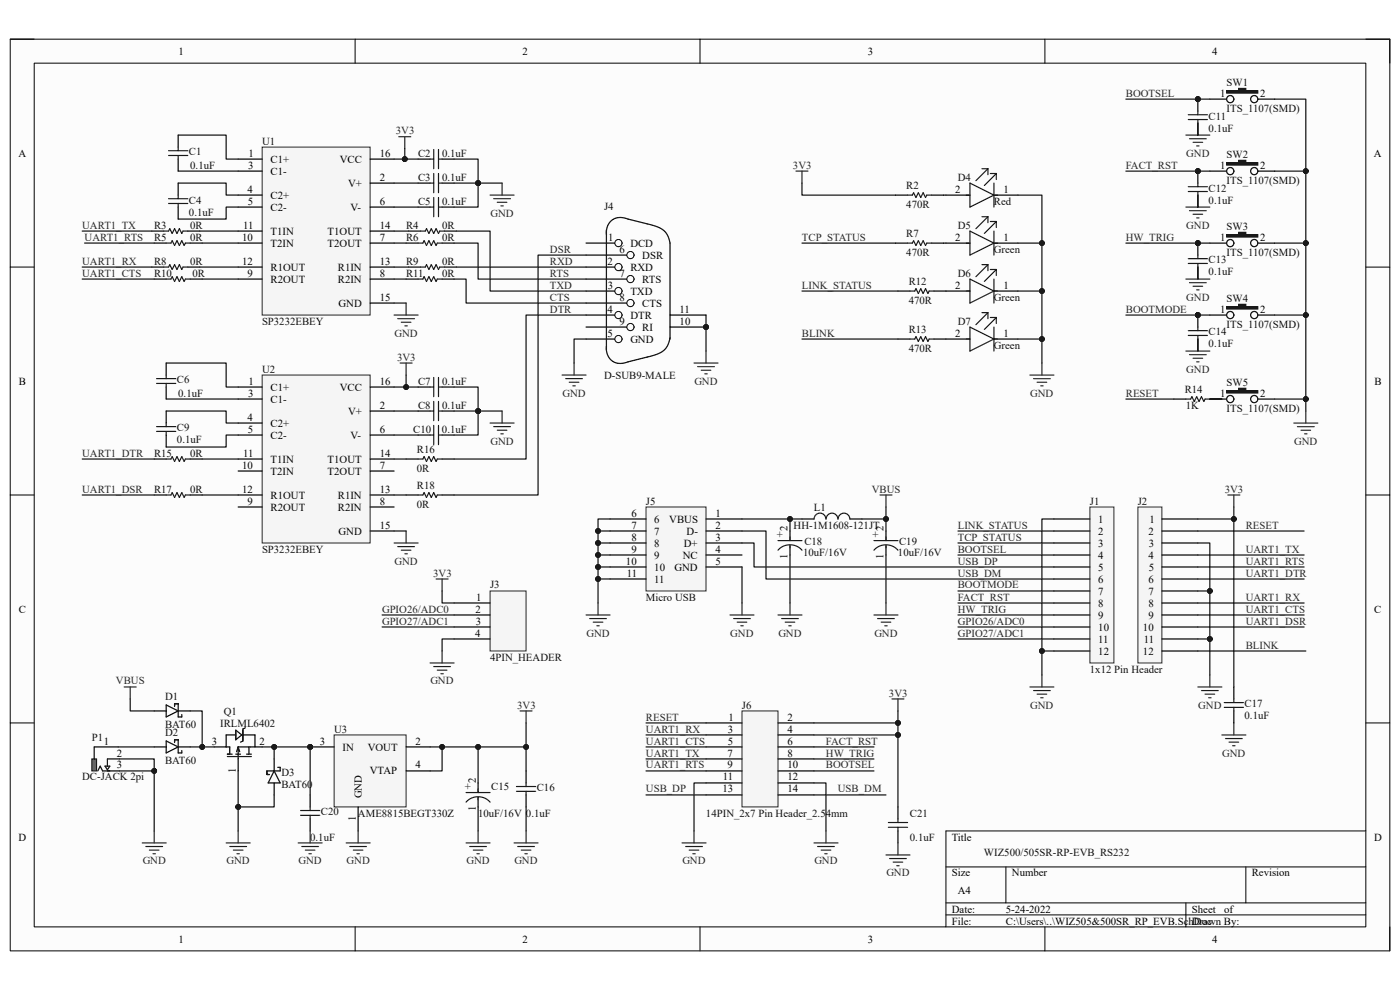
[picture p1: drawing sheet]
<svg xmlns="http://www.w3.org/2000/svg" width="297mm" height="210mm" viewBox="0 0 297 210" stroke-linecap="round" stroke-linejoin="round" font-family="sans-serif">
<defs><g id="words">
<g font-size="2.3">
<text x="37.9" y="11.6">1</text>
<text x="110.9" y="11.6">2</text>
<text x="184.1" y="11.6">3</text>
<text x="257.2" y="11.6">4</text>
<text x="258.8" y="20.5">1</text>
<text x="267.3" y="20.5">2</text>
<text x="3.9" y="33.2">A</text>
<text x="52.6" y="35.8">3</text>
<text x="52.7" y="33.2">1</text>
<text x="57.4" y="34.5">C1+</text>
<text x="72.1" y="34.5">VCC</text>
<text x="80.6" y="33.2">16</text>
<text x="258.8" y="35.8">1</text>
<text x="267.3" y="35.8">2</text>
<text x="291.5" y="33.2">A</text>
<text x="52.5" y="40.9">4</text>
<text x="57.4" y="37">C1-</text>
<text x="73.8" y="39.6">V+</text>
<text x="80.6" y="38.3">2</text>
<text x="202.6" y="40.9">2</text>
<text x="212.9" y="40.9">1</text>
<text x="52.6" y="43.4">5</text>
<text x="57.4" y="42.2">C2+</text>
<text x="57.4" y="44.7">C2-</text>
<text x="74.4" y="44.7">V-</text>
<text x="80.6" y="43.4">6</text>
<text x="51.4" y="51.1">10</text>
<text x="51.6" y="48.5">11</text>
<text x="57.4" y="49.8">T1IN</text>
<text x="57.4" y="52.3">T2IN</text>
<text x="69.5" y="52.3">T2OUT</text>
<text x="69.5" y="49.8">T1OUT</text>
<text x="80.6" y="51.1">7</text>
<text x="80.6" y="48.5">14</text>
<text x="129" y="51.1">1</text>
<text x="131.4" y="53.6">6</text>
<text x="133.7" y="52.3">DCD</text>
<text x="202.6" y="51.1">2</text>
<text x="212.9" y="51.1">1</text>
<text x="258.8" y="51.1">1</text>
<text x="267.3" y="51.1">2</text>
<text x="51.4" y="56.1">12</text>
<text x="52.5" y="58.7">9</text>
<text x="57.4" y="57.4">R1OUT</text>
<text x="57.4" y="59.9">R2OUT</text>
<text x="71.7" y="59.9">R2IN</text>
<text x="71.7" y="57.4">R1IN</text>
<text x="80.6" y="58.7">8</text>
<text x="80.6" y="56.1">13</text>
<text x="128.9" y="56.1">2</text>
<text x="131.4" y="58.7">7</text>
<text x="133.7" y="57.4">RXD</text>
<text x="136.3" y="54.9">DSR</text>
<text x="136.3" y="59.9">RTS</text>
<text x="71.8" y="65.1">GND</text>
<text x="80.6" y="63.8">15</text>
<text x="128.9" y="61.3">3</text>
<text x="131.4" y="63.8">8</text>
<text x="133.7" y="62.5">TXD</text>
<text x="136.3" y="65.1">CTS</text>
<text x="202.6" y="61.3">2</text>
<text x="212.9" y="61.3">1</text>
<text x="128.9" y="66.3">4</text>
<text x="128.9" y="71.4">5</text>
<text x="131.4" y="68.9">9</text>
<text x="133.7" y="67.6">DTR</text>
<text x="136.3" y="70.1">RI</text>
<text x="144.2" y="68.9">10</text>
<text x="144.2" y="66.3">11</text>
<text x="202.6" y="71.4">2</text>
<text x="212.9" y="71.4">1</text>
<text x="258.8" y="66.3">1</text>
<text x="267.3" y="66.3">2</text>
<text x="133.7" y="72.7">GND</text>
<text x="4" y="81.6">B</text>
<text x="52.7" y="81.6">1</text>
<text x="57.4" y="82.9">C1+</text>
<text x="72.1" y="82.9">VCC</text>
<text x="80.6" y="81.6">16</text>
<text x="291.6" y="81.6">B</text>
<text x="52.5" y="89.2">4</text>
<text x="52.6" y="84.2">3</text>
<text x="57.4" y="85.4">C1-</text>
<text x="73.8" y="88">V+</text>
<text x="80.6" y="86.7">2</text>
<text x="258.8" y="84.2">1</text>
<text x="267.3" y="84.2">2</text>
<text x="52.6" y="91.8">5</text>
<text x="57.4" y="90.5">C2+</text>
<text x="57.4" y="93">C2-</text>
<text x="74.4" y="93">V-</text>
<text x="80.6" y="91.8">6</text>
<text x="51.4" y="99.4">10</text>
<text x="51.6" y="96.9">11</text>
<text x="57.4" y="98.1">T1IN</text>
<text x="57.4" y="100.7">T2IN</text>
<text x="69.5" y="100.7">T2OUT</text>
<text x="69.5" y="98.1">T1OUT</text>
<text x="80.6" y="99.4">7</text>
<text x="80.6" y="96.9">14</text>
<text x="51.4" y="104.5">12</text>
<text x="52.5" y="107.1">9</text>
<text x="57.4" y="105.8">R1OUT</text>
<text x="71.7" y="105.8">R1IN</text>
<text x="80.6" y="107.1">8</text>
<text x="80.6" y="104.5">13</text>
<text x="57.4" y="108.3">R2OUT</text>
<text x="71.7" y="108.3">R2IN</text>
<text x="71.8" y="113.4">GND</text>
<text x="80.6" y="112.1">15</text>
<text x="133.9" y="109.6">6</text>
<text x="133.9" y="112.1">7</text>
<text x="138.8" y="110.9">6</text>
<text x="138.8" y="113.4">7</text>
<text x="142" y="110.9">VBUS</text>
<text x="145.7" y="113.4">D-</text>
<text x="151.8" y="109.6">1</text>
<text x="151.8" y="112.1">2</text>
<text x="167.1" y="112.6" transform="rotate(-90 167.1 112.6)">2</text>
<text x="187.5" y="112.6" transform="rotate(-90 187.5 112.6)">2</text>
<text x="233" y="113.4">2</text>
<text x="233" y="110.9">1</text>
<text x="243.6" y="113.4">2</text>
<text x="243.8" y="110.9">1</text>
<text x="132.8" y="119.8">10</text>
<text x="133.9" y="117.2">9</text>
<text x="134" y="114.7">8</text>
<text x="138.8" y="116">8</text>
<text x="138.8" y="118.5">9</text>
<text x="144.9" y="118.5">NC</text>
<text x="145.1" y="116">D+</text>
<text x="151.8" y="114.7">3</text>
<text x="151.8" y="117.2">4</text>
<text x="151.8" y="119.8">5</text>
<text x="167.1" y="118.6" transform="rotate(-90 167.1 118.6)">1</text>
<text x="187.5" y="118.6" transform="rotate(-90 187.5 118.6)">1</text>
<text x="233" y="118.5">4</text>
<text x="233" y="116">3</text>
<text x="243.6" y="118.5">4</text>
<text x="243.8" y="116">3</text>
<text x="133" y="122.3">11</text>
<text x="138.8" y="121">10</text>
<text x="138.8" y="123.6">11</text>
<text x="143.1" y="121">GND</text>
<text x="233" y="123.6">6</text>
<text x="233" y="121">5</text>
<text x="243.6" y="123.6">6</text>
<text x="243.7" y="121">5</text>
<text x="4" y="130">C</text>
<text x="100.9" y="130">2</text>
<text x="101" y="127.4">1</text>
<text x="233" y="131.2">9</text>
<text x="233" y="128.7">8</text>
<text x="233" y="126.2">7</text>
<text x="243.6" y="131.2">9</text>
<text x="243.6" y="126.2">7</text>
<text x="243.7" y="128.7">8</text>
<text x="291.5" y="130">C</text>
<text x="100.8" y="135">4</text>
<text x="101" y="132.5">3</text>
<text x="233" y="133.8">10</text>
<text x="233" y="136.3">11</text>
<text x="242.5" y="133.8">10</text>
<text x="242.7" y="136.3">11</text>
<text x="233" y="138.9">12</text>
<text x="242.5" y="138.9">12</text>
<text x="154.4" y="155.4">3</text>
<text x="154.5" y="152.9">1</text>
<text x="167.1" y="152.9">2</text>
<text x="167.1" y="155.4">4</text>
<text x="22" y="157.9">1</text>
<text x="24.8" y="160.5">2</text>
<text x="45" y="157.9">3</text>
<text x="55.1" y="157.9">2</text>
<text x="67.9" y="157.9">3</text>
<text x="72.6" y="159.2">IN</text>
<text x="78" y="159.2">VOUT</text>
<text x="88.2" y="157.9">2</text>
<text x="154.3" y="160.5">7</text>
<text x="154.4" y="157.9">5</text>
<text x="167.1" y="157.9">6</text>
<text x="167.1" y="160.5">8</text>
<text x="24.8" y="163">3</text>
<text x="50" y="163.9" transform="rotate(-90 50 163.9)">1</text>
<text x="78.4" y="164.3">VTAP</text>
<text x="88.2" y="163">4</text>
<text x="100.9" y="166.1" transform="rotate(-90 100.9 166.1)">2</text>
<text x="153.3" y="165.6">11</text>
<text x="154.3" y="163">9</text>
<text x="167.1" y="163">10</text>
<text x="167.1" y="165.6">12</text>
<text x="76.8" y="169.4" transform="rotate(-90 76.8 169.4)">GND</text>
<text x="100.9" y="172" transform="rotate(-90 100.9 172)">1</text>
<text x="153.2" y="168.1">13</text>
<text x="167.1" y="168.1">14</text>
<text x="3.9" y="178.3">D</text>
<text x="75.5" y="174.1" transform="rotate(-90 75.5 174.1)">1</text>
<text x="201.9" y="178.3">Title</text>
<text x="291.5" y="178.3">D</text>
<text x="201.9" y="185.9">Size</text>
<text x="214.7" y="185.9">Number</text>
<text x="265.6" y="185.9">Revision</text>
<text x="203.2" y="189.7">A4</text>
<text x="201.9" y="193.6">Date:</text>
<text x="201.9" y="196.1">File:</text>
<text x="213.4" y="193.6">5-24-2022</text>
<text x="213.4" y="196.1">C:\Users\..\WIZ505&amp;500SR_RP_EVB.SchDoc</text>
<text x="252.9" y="193.6">Sheet</text>
<text x="252.9" y="196.1">Drawn By:</text>
<text x="259.7" y="193.6">of</text>
<text x="37.9" y="199.9">1</text>
<text x="110.9" y="199.9">2</text>
<text x="184.1" y="199.9">3</text>
<text x="257.2" y="199.9">4</text>
</g>
<g font-size="2.3" fill="#262626">
<text x="238.8" y="20.5">BOOTSEL</text>
<text x="84" y="28.5">3V3</text>
<text x="168.2" y="35.8">3V3</text>
<text x="238.8" y="35.8">FACT_RST</text>
<text x="251.7" y="33.2">GND</text>
<text x="104.1" y="46">GND</text>
<text x="17.4" y="48.5">UART1_TX</text>
<text x="17.9" y="51.1">UART1_RTS</text>
<text x="116.7" y="53.6">DSR</text>
<text x="170.1" y="51.1">TCP_STATUS</text>
<text x="238.8" y="51.1">HW_TRIG</text>
<text x="251.7" y="48.5">GND</text>
<text x="17.4" y="56.1">UART1_RX</text>
<text x="17.4" y="58.7">UART1_CTS</text>
<text x="116.7" y="56.1">RXD</text>
<text x="116.7" y="58.7">RTS</text>
<text x="116.7" y="61.3">TXD</text>
<text x="116.7" y="63.8">CTS</text>
<text x="170.1" y="61.3">LINK_STATUS</text>
<text x="251.7" y="63.8">GND</text>
<text x="83.7" y="71.4">GND</text>
<text x="116.7" y="66.3">DTR</text>
<text x="170.1" y="71.4">BLINK</text>
<text x="238.8" y="66.3">BOOTMODE</text>
<text x="84.2" y="76.5">3V3</text>
<text x="147.3" y="81.6">GND</text>
<text x="251.7" y="79">GND</text>
<text x="119.3" y="84.2">GND</text>
<text x="218.6" y="84.2">GND</text>
<text x="238.8" y="84.2">RESET</text>
<text x="104.1" y="94.3">GND</text>
<text x="274.6" y="94.3">GND</text>
<text x="17.4" y="96.9">UART1_DTR</text>
<text x="17.4" y="104.5">UART1_DSR</text>
<text x="185" y="104.5">VBUS</text>
<text x="259.8" y="104.5">3V3</text>
<text x="203.2" y="112.1">LINK_STATUS</text>
<text x="264.3" y="112.1">RESET</text>
<text x="83.7" y="119.8">GND</text>
<text x="203.2" y="114.7">TCP_STATUS</text>
<text x="203.2" y="117.2">BOOTSEL</text>
<text x="203.2" y="119.8">USB_DP</text>
<text x="264.3" y="117.2">UART1_TX</text>
<text x="264.3" y="119.8">UART1_RTS</text>
<text x="91.9" y="122.3">3V3</text>
<text x="203.2" y="124.8">BOOTMODE</text>
<text x="203.2" y="122.3">USB_DM</text>
<text x="264.3" y="122.3">UART1_DTR</text>
<text x="81.1" y="130">GPIO26/ADC0</text>
<text x="203.2" y="127.4">FACT_RST</text>
<text x="203.2" y="130">HW_TRIG</text>
<text x="264.3" y="127.4">UART1_RX</text>
<text x="264.3" y="130">UART1_CTS</text>
<text x="81.1" y="132.5">GPIO27/ADC1</text>
<text x="124.4" y="135">GND</text>
<text x="154.9" y="135">GND</text>
<text x="165.1" y="135">GND</text>
<text x="185.5" y="135">GND</text>
<text x="203.2" y="132.5">GPIO26/ADC0</text>
<text x="203.2" y="135">GPIO27/ADC1</text>
<text x="264.3" y="132.5">UART1_DSR</text>
<text x="264.3" y="137.6">BLINK</text>
<text x="24.6" y="145.2">VBUS</text>
<text x="91.3" y="145.2">GND</text>
<text x="188.6" y="147.8">3V3</text>
<text x="109.7" y="150.3">3V3</text>
<text x="137" y="152.9">RESET</text>
<text x="137" y="155.4">UART1_RX</text>
<text x="218.6" y="150.3">GND</text>
<text x="254.2" y="150.3">GND</text>
<text x="137" y="157.9">UART1_CTS</text>
<text x="137" y="160.5">UART1_TX</text>
<text x="175.2" y="160.5">HW_TRIG</text>
<text x="175.2" y="157.9">FACT_RST</text>
<text x="259.3" y="160.5">GND</text>
<text x="137" y="163">UART1_RTS</text>
<text x="175.2" y="163">BOOTSEL</text>
<text x="137" y="168.1">USB_DP</text>
<text x="177.8" y="168.1">USB_DM</text>
<text x="30.3" y="183.4">GND</text>
<text x="48" y="183.4">GND</text>
<text x="63.3" y="183.4">GND</text>
<text x="73.5" y="183.4">GND</text>
<text x="99" y="183.4">GND</text>
<text x="109.1" y="183.4">GND</text>
<text x="144.8" y="183.4">GND</text>
<text x="172.8" y="183.4">GND</text>
<text x="188" y="185.9">GND</text>
</g>
<g font-size="2.3" fill="#0e0e0e">
<text x="260.2" y="18.2">SW1</text>
<text x="260.2" y="23.8">ITS_1107(SMD)</text>
<text x="256.4" y="25.4">C11</text>
<text x="256.4" y="27.9">0.1uF</text>
<text x="40.1" y="33">C1</text>
<text x="40.3" y="35.8">0.1uF</text>
<text x="55.6" y="30.7">U1</text>
<text x="88.7" y="33.2">C2</text>
<text x="93.8" y="33.2">0.1uF</text>
<text x="260.2" y="33.5">SW2</text>
<text x="88.7" y="38.3">C3</text>
<text x="93.8" y="38.3">0.1uF</text>
<text x="192.3" y="40.1">R2</text>
<text x="203.2" y="38.3">D4</text>
<text x="256.4" y="40.6">C12</text>
<text x="260.2" y="39.1">ITS_1107(SMD)</text>
<text x="40.1" y="43.2">C4</text>
<text x="40.1" y="45.7">0.1uF</text>
<text x="88.7" y="43.4">C5</text>
<text x="93.8" y="43.4">0.1uF</text>
<text x="128.1" y="44.4">J4</text>
<text x="192.3" y="44.2">470R</text>
<text x="210.9" y="43.4">Red</text>
<text x="256.4" y="43.2">0.1uF</text>
<text x="32.7" y="48.5">R3</text>
<text x="32.7" y="51.1">R5</text>
<text x="40.3" y="48.5">0R</text>
<text x="40.3" y="51.1">0R</text>
<text x="86.1" y="48.5">R4</text>
<text x="86.1" y="51.1">R6</text>
<text x="93.8" y="48.5">0R</text>
<text x="93.8" y="51.1">0R</text>
<text x="192.3" y="50.3">R7</text>
<text x="203.2" y="48.5">D5</text>
<text x="210.9" y="53.6">Green</text>
<text x="260.2" y="48.8">SW3</text>
<text x="32.7" y="56.1">R8</text>
<text x="32.7" y="58.7">R10</text>
<text x="40.3" y="56.1">0R</text>
<text x="40.9" y="58.7">0R</text>
<text x="86.1" y="56.1">R9</text>
<text x="86.1" y="58.7">R11</text>
<text x="93.8" y="56.1">0R</text>
<text x="93.8" y="58.7">0R</text>
<text x="192.3" y="54.4">470R</text>
<text x="203.2" y="58.7">D6</text>
<text x="256.4" y="55.9">C13</text>
<text x="256.4" y="58.4">0.1uF</text>
<text x="260.2" y="54.4">ITS_1107(SMD)</text>
<text x="192.8" y="60.5">R12</text>
<text x="192.8" y="64.6">470R</text>
<text x="210.9" y="63.8">Green</text>
<text x="260.2" y="64.1">SW4</text>
<text x="55.6" y="68.9">SP3232EBEY</text>
<text x="192.8" y="70.7">R13</text>
<text x="203.2" y="68.9">D7</text>
<text x="256.4" y="71.2">C14</text>
<text x="260.2" y="69.6">ITS_1107(SMD)</text>
<text x="192.8" y="74.7">470R</text>
<text x="210.9" y="74">Green</text>
<text x="256.4" y="73.7">0.1uF</text>
<text x="37.5" y="81.3">C6</text>
<text x="55.6" y="79">U2</text>
<text x="88.7" y="81.6">C7</text>
<text x="93.8" y="81.6">0.1uF</text>
<text x="128.1" y="80.3">D-SUB9-MALE</text>
<text x="251.3" y="83.4">R14</text>
<text x="260.2" y="81.8">SW5</text>
<text x="37.8" y="84.2">0.1uF</text>
<text x="88.7" y="86.7">C8</text>
<text x="93.8" y="86.7">0.1uF</text>
<text x="251.6" y="86.7">1K</text>
<text x="260.2" y="87.5">ITS_1107(SMD)</text>
<text x="37.5" y="91.5">C9</text>
<text x="37.5" y="94.1">0.1uF</text>
<text x="87.7" y="91.8">C10</text>
<text x="93.8" y="91.8">0.1uF</text>
<text x="32.7" y="96.9">R15</text>
<text x="40.3" y="96.9">0R</text>
<text x="88.4" y="96.1">R16</text>
<text x="88.4" y="100.2">0R</text>
<text x="32.7" y="104.5">R17</text>
<text x="40.3" y="104.5">0R</text>
<text x="88.4" y="103.8">R18</text>
<text x="88.4" y="107.8">0R</text>
<text x="137" y="107.1">J5</text>
<text x="231.2" y="107.1">J1</text>
<text x="241.4" y="107.1">J2</text>
<text x="168.4" y="112.1">HH-1M1608-121JT</text>
<text x="172.7" y="108.3">L1</text>
<text x="55.6" y="117.2">SP3232EBEY</text>
<text x="164.8" y="114.2">+</text>
<text x="170.4" y="118">10uF/16V</text>
<text x="170.6" y="115.7">C18</text>
<text x="185.1" y="114.2">+</text>
<text x="190.5" y="118">10uF/16V</text>
<text x="190.8" y="115.7">C19</text>
<text x="104" y="124.8">J3</text>
<text x="137" y="127.4">Micro USB</text>
<text x="104" y="140.1">4PIN_HEADER</text>
<text x="231.2" y="142.7">1x12 Pin Header</text>
<text x="35" y="148.5">D1</text>
<text x="35" y="154.4">BAT60</text>
<text x="46.7" y="154.1">IRLML6402</text>
<text x="47.5" y="151.6">Q1</text>
<text x="70.9" y="155.4">U3</text>
<text x="157.4" y="150.3">J6</text>
<text x="264" y="150.1">C17</text>
<text x="264" y="152.6">0.1uF</text>
<text x="19.5" y="157.2">P1</text>
<text x="35" y="156.2">D2</text>
<text x="17.4" y="165.6">DC-JACK 2pi</text>
<text x="35" y="162">BAT60</text>
<text x="59.7" y="164.5">D3</text>
<text x="59.7" y="167.1">BAT60</text>
<text x="98.6" y="167.6">+</text>
<text x="104.2" y="167.6">C15</text>
<text x="113.9" y="167.9">C16</text>
<text x="68.1" y="173">C20</text>
<text x="75.9" y="173.2">AME8815BEGT330Z</text>
<text x="101.4" y="173.2">10uF/16V 0.1uF</text>
<text x="149.8" y="173.2">14PIN_2x7 Pin Header_2.54mm</text>
<text x="193" y="173.2">C21</text>
<text x="65.8" y="178.3">0.1uF</text>
<text x="193" y="178.3">0.1uF</text>
<text x="208.7" y="181.5">WIZ500/505SR-RP-EVB_RS232</text>
</g>
</g></defs>
<path d="M2.2 8.3h292.7v193.4h-292.7z" fill-rule="evenodd" fill="#fcfcfc"/>
<path d="M2.2 8.3h292.7v193.4h-292.7z" fill="none" stroke="#000" stroke-width=".21"/>
<path d="M7.3 13.4h282.5v183.2h-282.5z" fill-rule="evenodd" fill="#fcfcfc"/>
<g fill="none" stroke="#000" stroke-width=".21">
<path d="M2.2 8.3h5.1M7.3 13.4h282.5v183.2h-282.5zM75.3 8.3v5.1M148.5 8.3v5.1M221.7 8.3v5.1M289.8 8.3h5.1v5.1M2.2 56.7h5.1M289.8 56.7h5.1M2.2 105h5.1M289.8 105h5.1M2.2 153.4h5.1M289.8 153.4h5.1"/>
<path d="M289.8 176.3h-89.1v20.3M75.3 196.6v5.1M148.5 196.6v5.1M200.7 183.9h89.1M200.7 191.5h89.1M200.7 194.1h89.1M213.4 183.9v7.6M221.7 196.6v5.1M251.6 191.5v5.1M264.3 183.9v7.6M294.9 196.6v5.1"/>
</g>
<path d="M84.6 29h2.5M85.9 29v2.5M106.5 38.8v2.6M104 41.4h5.1M104.7 42.1h3.6M105.5 42.9h2M106.3 43.7h.5M83.6 66.8h5.1M84.4 67.6h3.5M85.1 68.4h2.1M85.9 69.1h.5M86.2 64.3v2.5" fill="none" stroke="#262626" stroke-width=".25"/>
<path d="M88.7 33.8h2.5M88.7 38.8h2.5M93.8 33.8h2.5M93.8 38.8h2.5M88.7 43.9h2.5M93.8 43.9h2.5M88.7 82.1h2.5M88.7 87.2h2.5M88.7 92.3h2.5M93.8 82.1h2.5M93.8 87.2h2.5M93.8 92.3h2.5" fill="none" stroke="#000" stroke-width=".25"/>
<g fill="none" stroke="#1c1c1c" stroke-width=".25">
<path d="M91.2 33.8h.8M91.2 38.8h.8M92 31.7v4.1M92 36.8v4.1M93 31.7v4.1M93 36.8v4.1M93 33.8h.8M93 38.8h.8M91.2 43.9h.8M92 41.9v4.1M93 41.9v4.1M93 43.9h.8"/>
<path d="M91.2 82.1h.8M91.2 87.2h.8M91.2 92.3h.8M92 80.1v4M92 85.2v4M92 90.2v4.1M93 80.1v4M93 85.2v4M93 90.2v4.1M93 82.1h.8M93 87.2h.8M93 92.3h.8"/>
</g>
<path d="M241.4 107.6h5.1v33h-5.1z" fill-rule="evenodd" fill="#f5f5f5"/>
<path d="M241.4 107.6h5.1v33h-5.1z" fill="none" stroke="#262626" stroke-width=".21"/>
<path d="M246.5 117.7h7.6M246.5 115.2h7.6M246.5 112.6h7.6M246.5 110.1h7.6M246.5 133h7.6M246.5 130.5h7.6M246.5 127.9h7.6M246.5 125.4h7.6M246.5 122.8h7.6M246.5 120.3h7.6M246.5 135.6h7.6M246.5 138.1h7.6" fill="none" stroke="#000" stroke-width=".25"/>
<path d="M231.2 107.6h5.1v33h-5.1z" fill-rule="evenodd" fill="#f5f5f5"/>
<path d="M231.2 107.6h5.1v33h-5.1z" fill="none" stroke="#262626" stroke-width=".21"/>
<g fill="none" stroke="#000" stroke-width=".25">
<path d="M37.8 28.7v2.5M37.8 33.8v2.5M37.8 38.8v2.6M37.8 43.9v2.6M35.3 77v2.6M35.3 82.1v2.5M35.3 87.2v2.5M35.3 92.3v2.5M223.6 117.7h7.6M223.6 115.2h7.6M223.6 112.6h7.6M223.6 110.1h7.6"/>
<path d="M223.6 133h7.6M223.6 130.5h7.6M223.6 127.9h7.6M223.6 125.4h7.6M223.6 122.8h7.6M223.6 120.3h7.6M223.6 135.6h7.6M223.6 138.1h7.6"/>
</g>
<g fill="none" stroke="#262626" stroke-width=".25">
<path d="M84.9 77h2.5M86.2 77v2.6M104 89.7h5.1M104.7 90.5h3.6M105.5 91.3h2M106.3 92h.5M106.5 87.2v2.5M260.5 105h2.5M261.8 105v2.6M218.5 145.7h5.1M219.3 146.5h3.5M220 147.3h2.1"/>
<path d="M220.8 148h.5M221 143.2v2.5M254.1 145.7h5.1M254.9 146.5h3.6M255.7 147.3h2M256.4 148h.5M256.7 143.2v2.5M259.2 155.9h5.1M260 156.7h3.5M260.7 157.4h2.1M261.5 158.2h.5M261.8 153.4v2.5"/>
</g>
<g fill="none" stroke="#1c1c1c" stroke-width=".25">
<path d="M35.8 32h4M35.8 33h4M37.8 31.2v.8M37.8 33v.8M35.8 42.1h4M35.8 43.2h4M37.8 41.4v.7M37.8 43.2v.7M35.3 79.6v.7M33.2 80.3h4.1M33.2 81.3h4.1M33.2 90.5h4.1"/>
<path d="M33.2 91.5h4.1M35.3 81.3v.8M35.3 89.7v.8M35.3 91.5v.8"/>
</g>
<path d="M104 125.4h7.6v12.7h-7.6z" fill-rule="evenodd" fill="#f5f5f5"/>
<path d="M104 125.4h7.6v12.7h-7.6z" fill="none" stroke="#262626" stroke-width=".21"/>
<g fill="none" stroke="#000" stroke-width=".25">
<path d="M200.7 51.6h5.1M200.7 41.4h5.1M210.9 51.6h5.1M210.9 41.4h5.1M200.7 61.7h5.1M200.7 71.9h5.1M210.9 61.7h5.1M210.9 71.9h5.1M96.3 127.9h7.7M96.3 130.5h7.7M96.3 133h7.7M96.3 135.6h7.7"/>
<path d="M32.7 158.5h2.6M35.3 157.2l2.5 1.3-2.5 1.2zM37 157.4v-.5h.8v2.8h.8v-.5M37.8 158.5h2.5M261.8 145.7v2.6M261.8 150.8v2.6M58.2 163.5l1.2 2.6h-2.5zM58.2 161v2.5M58.2 166.1v2.5M58.9 162.8h.5v.7h-2.8v.8h.5M101.4 166.1v2M101.4 169.1v2.1"/>
<path d="M111.6 163.5v2.6M111.6 168.6v2.6"/>
</g>
<g fill="none" stroke="#1c1c1c" stroke-width=".25">
<path d="M205.8 38.8l5.1 2.6-5.1 2.5zM208.3 35.8h1.3M209.6 35.8v1.3M209.6 35.8l-2.6 2.5M210.1 36.8h1.3M210.9 38.8v5.1M211.4 36.8v1.3M211.4 36.8l-2.6 2.5M205 51.6h.8M205 41.4h.8M205.8 49l5.1 2.6-5.1 2.5zM205.8 59.2l5.1 2.5-5.1 2.6z"/>
<path d="M208.3 46h1.3M208.3 56.1h1.3M209.6 46l-2.6 2.5M209.6 46v1.2M209.6 56.1v1.3M209.6 56.1l-2.6 2.6M210.1 47h1.3M210.1 57.2h1.3M210.9 49v5.1M210.9 59.2v5.1M210.9 51.6h.7M210.9 41.4h.7"/>
<path d="M211.4 47l-2.6 2.5M211.4 47v1.3M211.4 57.2v1.2M211.4 57.2l-2.6 2.5M205 61.7h.8M205 71.9h.8M205.8 69.4l5.1 2.5-5.1 2.6zM208.3 66.3h1.3M209.6 66.3v1.3M209.6 66.3l-2.6 2.6M210.1 67.4h1.3M210.9 69.4v5.1"/>
<path d="M210.9 61.7h.7M210.9 71.9h.7M211.4 67.4v1.2M211.4 67.4l-2.6 2.5M259.7 149h4.1M259.7 150.1h4.1M261.8 148.3v.7M261.8 150.1v.7M98.9 168.1h5.1M98.9 170.2a3.4 3.4 0 0 1 5.1 0M101.4 167.4v.7M101.4 169.1v.6"/>
<path d="M109.6 166.9h4M109.6 167.9h4M111.6 166.1v.8M111.6 167.9v.7"/>
</g>
<g fill="none" stroke="#262626" stroke-width=".25">
<path d="M168.9 36.3h2.5M170.1 36.3v2.5M218.5 79.6h5.1M221 77v2.6M219.3 80.3h3.5M220 81.1h2.1M220.8 81.9h.5M92.5 122.8h2.6M93.8 122.8v2.6M93.8 138.1v2.5M26.3 145.7h2.6M27.6 145.7v2.6"/>
<path d="M91.2 140.6h5.1M92 141.4h3.6M92.8 142.2h2M93.5 142.9h.5M30.2 178.8h5.1M30.9 179.6h3.6M32.7 176.3v2.5M48 178.8h5.1M48.7 179.6h3.6M50.5 176.3v2.5M98.9 178.8h5.1M99.6 179.6h3.6"/>
<path d="M101.4 176.3v2.5M109.1 178.8h5.1M109.8 179.6h3.6M111.6 176.3v2.5M31.7 180.3h2M32.5 181.1h.5M49.5 180.3h2.1M50.3 181.1h.5M100.4 180.3h2M101.2 181.1h.5M110.6 180.3h2M111.4 181.1h.5"/>
</g>
<circle cx="254.1" cy="36.3" r=".51" fill="#0e0e0e"/>
<circle cx="254.1" cy="36.3" r=".51" fill="none" stroke="#0e0e0e" stroke-width=".21"/>
<path d="M254.1 36.3v2.5M254.1 41.4v2.5" fill="none" stroke="#000" stroke-width=".25"/>
<circle cx="254.1" cy="36.3" r=".51" fill="#0e0e0e"/>
<circle cx="254.1" cy="36.3" r=".51" fill="none" stroke="#0e0e0e" stroke-width=".21"/>
<path d="M252.1 39.6h4.1M254.1 38.8v.8M252.1 40.6h4.1M254.1 40.6v.8" fill="none" stroke="#1c1c1c" stroke-width=".25"/>
<path d="M251.6 43.9h5.1M252.3 44.7h3.6M253.1 45.5h2M253.9 46.2h.5M254.1 41.4v2.5" fill="none" stroke="#262626" stroke-width=".25"/>
<circle cx="254.1" cy="51.6" r=".51" fill="#0e0e0e"/>
<circle cx="254.1" cy="51.6" r=".51" fill="none" stroke="#0e0e0e" stroke-width=".21"/>
<path d="M254.1 51.6v2.5M254.1 56.7v2.5" fill="none" stroke="#000" stroke-width=".25"/>
<circle cx="254.1" cy="51.6" r=".51" fill="#0e0e0e"/>
<circle cx="254.1" cy="51.6" r=".51" fill="none" stroke="#0e0e0e" stroke-width=".21"/>
<path d="M252.1 54.9h4.1M252.1 55.9h4.1M254.1 54.1v.8M254.1 55.9v.8" fill="none" stroke="#1c1c1c" stroke-width=".25"/>
<path d="M251.6 59.2h5.1M252.3 60h3.6M254.1 56.7v2.5M253.1 60.7h2M253.9 61.5h.5" fill="none" stroke="#262626" stroke-width=".25"/>
<circle cx="254.1" cy="66.8" r=".51" fill="#0e0e0e"/>
<circle cx="254.1" cy="66.8" r=".51" fill="none" stroke="#0e0e0e" stroke-width=".21"/>
<path d="M254.1 66.8v2.6M254.1 71.9v2.6" fill="none" stroke="#000" stroke-width=".25"/>
<circle cx="254.1" cy="66.8" r=".51" fill="#0e0e0e"/>
<circle cx="254.1" cy="66.8" r=".51" fill="none" stroke="#0e0e0e" stroke-width=".21"/>
<path d="M252.1 70.1h4.1M252.1 71.2h4.1M254.1 69.4v.7M254.1 71.2v.7" fill="none" stroke="#1c1c1c" stroke-width=".25"/>
<path d="M251.6 74.5h5.1M252.3 75.2h3.6M253.1 76h2M253.9 76.8h.5M254.1 71.9v2.6" fill="none" stroke="#262626" stroke-width=".25"/>
<circle cx="254.1" cy="21" r=".51" fill="#0e0e0e"/>
<circle cx="254.1" cy="21" r=".51" fill="none" stroke="#0e0e0e" stroke-width=".21"/>
<path d="M254.1 21v2.6M254.1 26.1v2.6" fill="none" stroke="#000" stroke-width=".25"/>
<circle cx="254.1" cy="21" r=".51" fill="#0e0e0e"/>
<circle cx="254.1" cy="21" r=".51" fill="none" stroke="#0e0e0e" stroke-width=".21"/>
<path d="M252.1 24.3h4.1M252.1 25.4h4.1M254.1 23.6v.7M254.1 25.4v.7" fill="none" stroke="#1c1c1c" stroke-width=".25"/>
<path d="M251.6 28.7h5.1M252.3 29.4h3.6M253.1 30.2h2M253.9 31h.5M254.1 26.1v2.6M274.5 89.7h5.1M275.3 90.5h3.5M276 91.3h2M276.8 92h.5M277 87.2v2.5" fill="none" stroke="#262626" stroke-width=".25"/>
<path d="M32.7 150.8h2.6M35.3 149.5l2.5 1.3-2.5 1.3zM37 149.8v-.5h.8v2.8h.8v-.5M37.8 150.8h2.5" fill="none" stroke="#000" stroke-width=".25"/>
<path d="M19.5 161h1v2.5h-1z" fill-rule="evenodd" fill="#666"/>
<path d="M19.5 161h1v2.5h-1z" fill="none" stroke="#000" stroke-width=".21"/>
<path d="M25.1 158.5h-5.1v2.5M20.7 163.5l.6-1 .5 1h3.5M22.3 162.5h1l-.5 .8zM25.3 161h-2.5v1.5" fill="none" stroke="#000" stroke-width=".25"/>
<path d="M137.1 107.6h12.7v17.8h-12.7z" fill-rule="evenodd" fill="#f5f5f5"/>
<path d="M137.1 107.6h12.7v17.8h-12.7z" fill="none" stroke="#262626" stroke-width=".21"/>
<g fill="none" stroke="#000" stroke-width=".25">
<path d="M256.7 21h5.1M129.4 110.1h7.7M129.4 112.6h7.7M129.4 115.2h7.7M129.4 117.7h7.7M149.8 110.1h7.6M149.8 112.6h7.6M149.8 115.2h7.6M149.8 117.7h7.6M167.6 112.6v2.1M167.6 115.7v2M170.1 110.1h2.6"/>
<path d="M180.3 110.1h2.6M188 112.6v2.1M188 115.7v2M129.4 120.3h7.7M129.4 122.8h7.7M149.8 120.3h7.6M45.4 158.5h3.3v1.5M48.2 160h1.1M50 154.9l1.3 1-1.3 1zM50 155.9h-2v2.6M50 160h1M50.5 158.5h5.1"/>
<path d="M50.5 158.5v5M50.5 158.5l-.3 1M50.5 158.5l.4 1M51.5 155.9h2.6v2.6M52.1 154.4l-.6 .2v2.6l-.5 .2M52.3 160h1M52.8 158.5v1.5M48.2 160.5h5.1"/>
</g>
<path d="M165.1 116.7a3.4 3.4 0 0 1 5 0M165.1 114.7h5M167.6 113.9v.8M167.6 115.7v.5M175.2 110.1a1.25 1.25 0 0 0-1.2-1.3 1.25 1.25 0 0 0-1.3 1.3M180.3 110.1a1.25 1.25 0 0 0-1.3-1.2 1.25 1.25 0 0 0-1.2 1.2 1.27 1.27 0 0 0-1.3-1.2 1.27 1.27 0 0 0-1.2 1.2M185.4 114.7h5.1M185.4 116.7a3.4 3.4 0 0 1 5.1 0M188 113.9v.8M188 115.7v.5" fill="none" stroke="#1c1c1c" stroke-width=".25"/>
<path d="M186.7 105h2.5M188 105v2.6" fill="none" stroke="#262626" stroke-width=".25"/>
<g fill="#000">
<path d="M260.2 19.3h6.6v.5h-6.6z" fill-rule="evenodd"/>
<path d="M262.8 18.7h1.5v.6h-1.5z" fill-rule="evenodd"/>
</g>
<path d="M260.2 19.3h6.6v.5h-6.6zM262.8 18.7h1.5v.6h-1.5z" fill="none" stroke="#000" stroke-width=".21"/>
<circle cx="261" cy="21" r=".76" fill="#fbfbfb"/>
<g fill="none" stroke="#000" stroke-width=".25">
<path d="M265.3 21h5.1"/>
<circle cx="261" cy="21" r=".76"/>
</g>
<circle cx="266.1" cy="21" r=".76" fill="#fbfbfb"/>
<g fill="none" stroke="#000" stroke-width=".25">
<path d="M256.7 36.3h5.1"/>
<circle cx="266.1" cy="21" r=".76"/>
</g>
<g fill="#000">
<path d="M260.2 34.5h6.6v.5h-6.6z" fill-rule="evenodd"/>
<path d="M262.8 34h1.5v.5h-1.5z" fill-rule="evenodd"/>
</g>
<path d="M260.2 34.5h6.6v.5h-6.6zM262.8 34h1.5v.5h-1.5z" fill="none" stroke="#000" stroke-width=".21"/>
<circle cx="261" cy="36.3" r=".76" fill="#fbfbfb"/>
<g fill="none" stroke="#000" stroke-width=".25">
<path d="M265.3 36.3h5.1"/>
<circle cx="261" cy="36.3" r=".76"/>
</g>
<circle cx="266.1" cy="36.3" r=".76" fill="#fbfbfb"/>
<g fill="none" stroke="#000" stroke-width=".25">
<path d="M256.7 51.6h5.1"/>
<circle cx="266.1" cy="36.3" r=".76"/>
</g>
<g fill="#000">
<path d="M260.2 49.8h6.6v.5h-6.6z" fill-rule="evenodd"/>
<path d="M262.8 49.3h1.5v.5h-1.5z" fill-rule="evenodd"/>
</g>
<path d="M260.2 49.8h6.6v.5h-6.6zM262.8 49.3h1.5v.5h-1.5z" fill="none" stroke="#000" stroke-width=".21"/>
<circle cx="261" cy="51.6" r=".76" fill="#fbfbfb"/>
<g fill="none" stroke="#000" stroke-width=".25">
<path d="M265.3 51.6h5.1"/>
<circle cx="261" cy="51.6" r=".76"/>
</g>
<circle cx="266.1" cy="51.6" r=".76" fill="#fbfbfb"/>
<g fill="none" stroke="#000" stroke-width=".25">
<path d="M256.7 66.8h5.1"/>
<circle cx="266.1" cy="51.6" r=".76"/>
</g>
<g fill="#000">
<path d="M260.2 65.1h6.6v.5h-6.6z" fill-rule="evenodd"/>
<path d="M262.8 64.5h1.5v.6h-1.5z" fill-rule="evenodd"/>
</g>
<path d="M260.2 65.1h6.6v.5h-6.6zM262.8 64.5h1.5v.6h-1.5z" fill="none" stroke="#000" stroke-width=".21"/>
<circle cx="261" cy="66.8" r=".76" fill="#fbfbfb"/>
<g fill="none" stroke="#000" stroke-width=".25">
<path d="M265.3 66.8h5.1"/>
<circle cx="261" cy="66.8" r=".76"/>
</g>
<circle cx="266.1" cy="66.8" r=".76" fill="#fbfbfb"/>
<g fill="none" stroke="#000" stroke-width=".25">
<path d="M256.7 84.7h5.1"/>
<circle cx="266.1" cy="66.8" r=".76"/>
</g>
<g fill="#000">
<path d="M260.2 82.9h6.6v.5h-6.6z" fill-rule="evenodd"/>
<path d="M262.8 82.4h1.5v.5h-1.5z" fill-rule="evenodd"/>
</g>
<path d="M260.2 82.9h6.6v.5h-6.6zM262.8 82.4h1.5v.5h-1.5z" fill="none" stroke="#000" stroke-width=".21"/>
<circle cx="261" cy="84.7" r=".76" fill="#fbfbfb"/>
<g fill="none" stroke="#000" stroke-width=".25">
<path d="M265.3 84.7h5.1"/>
<circle cx="261" cy="84.7" r=".76"/>
</g>
<circle cx="266.1" cy="84.7" r=".76" fill="#fbfbfb"/>
<circle cx="266.1" cy="84.7" r=".76" fill="none" stroke="#000" stroke-width=".25"/>
<circle cx="149.8" cy="69.4" r=".51" fill="#0e0e0e"/>
<circle cx="149.8" cy="69.4" r=".51" fill="none" stroke="#0e0e0e" stroke-width=".21"/>
<path d="M124.3 51.6h7.7" fill="none" stroke="#000" stroke-width=".25"/>
<circle cx="131.2" cy="51.6" r=".76" fill="#fbfbfb"/>
<circle cx="131.2" cy="51.6" r=".76" fill="none" stroke="#000" stroke-width=".21"/>
<path d="M124.3 56.7h7.7" fill="none" stroke="#000" stroke-width=".25"/>
<circle cx="131.2" cy="56.7" r=".76" fill="#fbfbfb"/>
<circle cx="131.2" cy="56.7" r=".76" fill="none" stroke="#000" stroke-width=".21"/>
<path d="M124.3 61.7h7.7" fill="none" stroke="#000" stroke-width=".25"/>
<circle cx="131.2" cy="61.7" r=".76" fill="#fbfbfb"/>
<circle cx="131.2" cy="61.7" r=".76" fill="none" stroke="#000" stroke-width=".21"/>
<path d="M124.3 66.8h7.7" fill="none" stroke="#000" stroke-width=".25"/>
<circle cx="131.2" cy="66.8" r=".76" fill="#fbfbfb"/>
<circle cx="131.2" cy="66.8" r=".76" fill="none" stroke="#000" stroke-width=".21"/>
<path d="M124.3 71.9h7.7" fill="none" stroke="#000" stroke-width=".25"/>
<circle cx="131.2" cy="71.9" r=".76" fill="#fbfbfb"/>
<circle cx="131.2" cy="71.9" r=".76" fill="none" stroke="#000" stroke-width=".21"/>
<path d="M124.3 54.1h10.2" fill="none" stroke="#000" stroke-width=".25"/>
<circle cx="133.7" cy="54.1" r=".76" fill="#fbfbfb"/>
<circle cx="133.7" cy="54.1" r=".76" fill="none" stroke="#000" stroke-width=".21"/>
<path d="M124.3 59.2h10.2" fill="none" stroke="#000" stroke-width=".25"/>
<circle cx="133.7" cy="59.2" r=".76" fill="#fbfbfb"/>
<circle cx="133.7" cy="59.2" r=".76" fill="none" stroke="#000" stroke-width=".21"/>
<path d="M124.3 64.3h10.2" fill="none" stroke="#000" stroke-width=".25"/>
<circle cx="133.7" cy="64.3" r=".76" fill="#fbfbfb"/>
<circle cx="133.7" cy="64.3" r=".76" fill="none" stroke="#000" stroke-width=".21"/>
<path d="M124.3 69.4h10.2" fill="none" stroke="#000" stroke-width=".25"/>
<circle cx="133.7" cy="69.4" r=".76" fill="#fbfbfb"/>
<circle cx="133.7" cy="69.4" r=".76" fill="none" stroke="#000" stroke-width=".21"/>
<path d="M142.1 69.4h7.7" fill="none" stroke="#000" stroke-width=".25"/>
<circle cx="149.8" cy="69.4" r=".51" fill="#0e0e0e"/>
<circle cx="149.8" cy="69.4" r=".51" fill="none" stroke="#0e0e0e" stroke-width=".21"/>
<path d="M128.7 49.8a3.1 3.1 0 0 1 1.2-3.1 3.1 3.1 0 0 1 3.3-.2l4.1 1a5.8 5.8 0 0 1 4.3 2.3l.5 1.8v20.3M128.7 48.8v25.4M142.1 66.8h7.7M142.1 71.7a4.2 4.2 0 0 1-3.7 3.8l-5.2 1.3a3.1 3.1 0 0 1-3.3-.2 3.1 3.1 0 0 1-1.2-3.1" fill="none" stroke="#000" stroke-width=".25"/>
<path d="M157.4 150.8h7.7v20.4h-7.7z" fill-rule="evenodd" fill="#f5f5f5"/>
<path d="M157.4 150.8h7.7v20.4h-7.7z" fill="none" stroke="#262626" stroke-width=".21"/>
<g fill="none" stroke="#000" stroke-width=".25">
<path d="M32.2 49h2.5M32.2 56.7h2.5M32.7 51.6h2.6M32.7 59.2h2.6M39.8 49h2.6M39.8 56.7h2.6M40.3 51.6h2.6M40.3 59.2h2.6M86.2 51.6h2.5M86.2 59.2h2.5M86.7 49h2.5M86.7 56.7h2.5"/>
<path d="M93.8 51.6h2.5M93.8 59.2h2.5M94.3 49h2.5M94.3 56.7h2.5M190 51.6h2.5M190 41.4h2.5M197.6 51.6h2.6M197.6 41.4h2.6M190.5 61.7h2.6M190.5 71.9h2.6M198.1 61.7h2.6M198.1 71.9h2.6"/>
<path d="M32.7 97.4h2.6M40.3 97.4h2.6M86.2 97.4h2.5M93.8 97.4h2.5M249 84.7h2.6M256.7 84.7h2.5M32.7 105h2.6M40.3 105h2.6M86.2 105h2.5M93.8 105h2.5M149.8 153.4h7.6M149.8 155.9h7.6"/>
<path d="M149.8 158.5h7.6M165.1 153.4h7.6M165.1 155.9h7.6M165.1 158.5h7.6M65.8 168.6v2.6M65.8 173.7v2.6M149.8 161h7.6M149.8 163.5h7.6M149.8 166.1h7.6M149.8 168.6h7.6M165.1 161h7.6M165.1 163.5h7.6"/>
<path d="M165.1 166.1h7.6M165.1 168.6h7.6M190.5 171.2v2.5M190.5 176.3v2.5"/>
</g>
<g fill="none" stroke="#262626" stroke-width=".25">
<path d="M119.2 79.6h5.1M121.8 77v2.6M147.2 77h5.1M148 77.8h3.6M148.8 78.5h2M149.5 79.3h.5M149.8 74.5v2.5M120 80.3h3.6M120.8 81.1h2M121.5 81.9h.5M124.3 130.5h5.1M125.1 131.2h3.6"/>
<path d="M125.9 132h2M126.6 132.8h.5M126.9 127.9v2.6M154.9 130.5h5.1M155.6 131.2h3.6M156.4 132h2M157.2 132.8h.5M157.4 127.9v2.6M165.1 130.5h5M165.8 131.2h3.6M166.6 132h2M167.3 132.8h.6"/>
<path d="M167.6 127.9v2.6M185.4 130.5h5.1M186.2 131.2h3.5M186.9 132h2.1M187.7 132.8h.5M188 127.9v2.6M110.3 150.8h2.6M111.6 150.8v2.6M189.2 148.3h2.6M190.5 148.3v2.5M63.3 178.8h5M64 179.6h3.6"/>
<path d="M65.8 176.3v2.5M144.7 178.8h5.1M145.5 179.6h3.5M147.2 176.3v2.5M172.7 178.8h5.1M173.5 179.6h3.5M175.2 176.3v2.5M190.5 178.8v2.6M64.8 180.3h2M65.5 181.1h.6M146.2 180.3h2.1M147 181.1h.5"/>
<path d="M174.2 180.3h2.1M175 181.1h.5M188 181.4h5.1M188.7 182.1h3.6M189.5 182.9h2M190.2 183.7h.6"/>
</g>
<g fill="none" stroke="#1c1c1c" stroke-width=".25">
<path d="M34.7 49h1.1l.2-.5 .5 1 .5-1 .5 1 .6-1 .5 1 .2-.5h1M34.7 56.7h1.1l.2-.6 .5 1.1 .5-1.1 .5 1.1 .6-1.1 .5 1.1 .2-.5h1M35.3 51.6h1l.2-.5 .5 1 .5-1 .6 1 .5-1 .5 1 .2-.5h1M35.3 59.2h1l.2-.5 .5 1 .5-1 .6 1 .5-1 .5 1 .2-.5h1M88.7 51.6h1l.3-.5 .5 1 .5-1 .5 1 .5-1 .5 1 .3-.5h1M88.7 59.2h1l.3-.5 .5 1 .5-1 .5 1 .5-1 .5 1 .3-.5h1M89.2 49h1l.3-.5 .5 1 .5-1 .5 1 .5-1 .5 1 .3-.5h1M89.2 56.7h1l.3-.6 .5 1.1 .5-1.1 .5 1.1 .5-1.1 .5 1.1 .3-.5h1M192.5 51.6h1.1l.2-.5 .5 1 .5-1 .5 1 .5-1 .6 1 .2-.5h1M192.5 41.4h1.1l.2-.5 .5 1 .5-1 .5 1 .5-1 .6 1 .2-.5h1M193.1 61.7h1l.2-.5 .5 1.1 .5-1.1 .5 1.1 .6-1.1 .5 1.1 .2-.6h1M193.1 71.9h1l.2-.5 .5 1 .5-1 .5 1 .6-1 .5 1 .2-.5h1"/>
<path d="M35.3 97.4h1l.2-.5 .5 1 .5-1 .6 1 .5-1 .5 1 .2-.5h1M88.7 97.4h1l.3-.5 .5 1 .5-1 .5 1 .5-1 .5 1 .3-.5h1M251.6 84.7h1l.3-.6 .5 1.1 .5-1.1 .5 1.1 .5-1.1 .5 1.1 .3-.5h1M35.3 105h1l.2-.5 .5 1 .5-1 .6 1 .5-1 .5 1 .2-.5h1M88.7 105h1l.3-.5 .5 1 .5-1 .5 1 .5-1 .5 1 .3-.5h1M63.8 171.9h4M63.8 173h4M65.8 171.2v.7M65.8 173v.7M188.5 174.5h4M188.5 175.5h4M190.5 173.7v.8"/>
<path d="M190.5 175.5v.8"/>
</g>
<path d="M55.6 31.2h22.9v35.6h-22.9z" fill-rule="evenodd" fill="#f5f5f5"/>
<path d="M55.6 31.2h22.9v35.6h-22.9z" fill="none" stroke="#262626" stroke-width=".21"/>
<g fill="none" stroke="#000" stroke-width=".25">
<path d="M50.5 33.8h5.1M50.5 36.3h5.1M78.5 33.8h5.1M78.5 38.8h5.1M50.5 41.4h5.1M50.5 43.9h5.1M50.5 49h5.1M50.5 51.6h5.1M50.5 56.7h5.1M50.5 59.2h5.1M78.5 43.9h5.1M78.5 49h5.1"/>
<path d="M78.5 51.6h5.1M78.5 56.7h5.1M78.5 59.2h5.1M78.5 64.3h5.1"/>
</g>
<path d="M55.6 79.6h22.9v35.6h-22.9z" fill-rule="evenodd" fill="#f5f5f5"/>
<path d="M55.6 79.6h22.9v35.6h-22.9z" fill="none" stroke="#262626" stroke-width=".21"/>
<g fill="none" stroke="#000" stroke-width=".25">
<path d="M50.5 82.1h5.1M50.5 84.6h5.1M50.5 89.7h5.1M50.5 92.3h5.1M50.5 97.4h5.1M50.5 99.9h5.1M78.5 82.1h5.1M78.5 92.3h5.1M78.5 97.4h5.1M78.5 99.9h5.1M78.5 87.2h5.1M50.5 105h5.1"/>
<path d="M50.5 107.6h5.1M78.5 105h5.1M78.5 107.6h5.1M78.5 112.6h5.1"/>
</g>
<path d="M83.6 115.2h5.1M84.4 116h3.5M85.1 116.7h2.1M85.9 117.5h.5M86.2 112.6v2.6M73.4 178.8h5.1M74.2 179.6h3.6M76 176.3v2.5M75 180.3h2M75.7 181.1h.5" fill="none" stroke="#262626" stroke-width=".25"/>
<circle cx="65.8" cy="158.5" r=".51" fill="#0e0e0e"/>
<circle cx="65.8" cy="158.5" r=".51" fill="none" stroke="#0e0e0e" stroke-width=".21"/>
<path d="M70.9 155.9h15.3v15.3h-15.3z" fill-rule="evenodd" fill="#f5f5f5"/>
<path d="M70.9 155.9h15.3v15.3h-15.3z" fill="none" stroke="#262626" stroke-width=".21"/>
<path d="M65.8 158.5h5.1M86.2 158.5h5M76 171.2v5.1" fill="none" stroke="#000" stroke-width=".25"/>
<circle cx="65.8" cy="158.5" r=".51" fill="#0e0e0e"/>
<circle cx="65.8" cy="158.5" r=".51" fill="none" stroke="#0e0e0e" stroke-width=".21"/>
<path d="M86.2 163.5h5" fill="none" stroke="#000" stroke-width=".25"/>
<path d="M83.6 38.8h5.1M96.3 33.8h5.1v10.1h-5.1M83.6 43.9h5.1" fill="none" stroke="#0e0e0e" stroke-width=".25"/>
<circle cx="101.4" cy="38.8" r=".51" fill="#0e0e0e"/>
<circle cx="101.4" cy="38.8" r=".51" fill="none" stroke="#0e0e0e" stroke-width=".21"/>
<path d="M96.3 38.8h5.1" fill="none" stroke="#0e0e0e" stroke-width=".25"/>
<circle cx="101.4" cy="38.8" r=".51" fill="#0e0e0e"/>
<circle cx="101.4" cy="38.8" r=".51" fill="none" stroke="#0e0e0e" stroke-width=".21"/>
<path d="M101.4 38.8h5.1" fill="none" stroke="#0e0e0e" stroke-width=".25"/>
<circle cx="101.4" cy="38.8" r=".51" fill="#0e0e0e"/>
<circle cx="101.4" cy="38.8" r=".51" fill="none" stroke="#0e0e0e" stroke-width=".21"/>
<path d="M85.9 31.5v2.3M83.6 49h3.1M83.6 51.6h2.6M83.6 64.3h2.6" fill="none" stroke="#0e0e0e" stroke-width=".25"/>
<circle cx="85.9" cy="33.7" r=".51" fill="#0e0e0e"/>
<circle cx="85.9" cy="33.7" r=".51" fill="none" stroke="#0e0e0e" stroke-width=".21"/>
<path d="M83.6 33.8h5.1" fill="none" stroke="#0e0e0e" stroke-width=".25"/>
<circle cx="85.9" cy="33.7" r=".51" fill="#0e0e0e"/>
<circle cx="85.9" cy="33.7" r=".51" fill="none" stroke="#0e0e0e" stroke-width=".21"/>
<path d="M149.8 66.8v7.7" fill="none" stroke="#0e0e0e" stroke-width=".25"/>
<circle cx="149.8" cy="69.4" r=".51" fill="#0e0e0e"/>
<circle cx="149.8" cy="69.4" r=".51" fill="none" stroke="#0e0e0e" stroke-width=".21"/>
<path d="M254.1 112.6h22.6M254.1 117.7h22.6M221 138.1h2.6M254.1 120.3h22.6M254.1 122.8h22.6M254.1 127.9h22.6M254.1 130.5h22.6M254.1 133h22.6" fill="none" stroke="#0e0e0e" stroke-width=".25"/>
<circle cx="221" cy="138.1" r=".51" fill="#0e0e0e"/>
<circle cx="221" cy="138.1" r=".51" fill="none" stroke="#0e0e0e" stroke-width=".21"/>
<path d="M261.8 107.6v2.5h-7.7" fill="none" stroke="#0e0e0e" stroke-width=".25"/>
<circle cx="261.8" cy="110.1" r=".51" fill="#0e0e0e"/>
<circle cx="261.8" cy="110.1" r=".51" fill="none" stroke="#0e0e0e" stroke-width=".21"/>
<path d="M254.1 125.4h2.6" fill="none" stroke="#0e0e0e" stroke-width=".25"/>
<circle cx="256.7" cy="125.4" r=".51" fill="#0e0e0e"/>
<circle cx="256.7" cy="125.4" r=".51" fill="none" stroke="#0e0e0e" stroke-width=".21"/>
<path d="M254.1 135.6h2.6" fill="none" stroke="#0e0e0e" stroke-width=".25"/>
<circle cx="256.7" cy="135.6" r=".51" fill="#0e0e0e"/>
<circle cx="256.7" cy="135.6" r=".51" fill="none" stroke="#0e0e0e" stroke-width=".21"/>
<path d="M261.8 110.1v35.6" fill="none" stroke="#0e0e0e" stroke-width=".25"/>
<circle cx="261.8" cy="110.1" r=".51" fill="#0e0e0e"/>
<circle cx="261.8" cy="110.1" r=".51" fill="none" stroke="#0e0e0e" stroke-width=".21"/>
<g fill="none" stroke="#0e0e0e" stroke-width=".25">
<path d="M37.8 28.7h10.2v5.1h2.5M37.8 38.8h10.2v2.6h2.5M37.8 36.3h12.7M42.4 49h8.1M42.4 56.7h8.1M42.9 51.6h7.6M50.5 43.9h-2.5v2.6h-10.2M35.3 77h12.7v5.1h2.5M86.2 79.6v2.5M35.3 84.6h15.2M35.3 87.2h12.7v2.5h2.5M50.5 92.3h-2.5v2.5h-12.7"/>
<path d="M83.6 87.2h5.1M83.6 97.4h2.6M83.6 105h2.6"/>
</g>
<circle cx="86.2" cy="82.1" r=".51" fill="#0e0e0e"/>
<circle cx="86.2" cy="82.1" r=".51" fill="none" stroke="#0e0e0e" stroke-width=".21"/>
<path d="M83.6 92.3h5.1M96.3 87.2h10.2" fill="none" stroke="#0e0e0e" stroke-width=".25"/>
<circle cx="101.4" cy="87.2" r=".51" fill="#0e0e0e"/>
<circle cx="101.4" cy="87.2" r=".51" fill="none" stroke="#0e0e0e" stroke-width=".21"/>
<path d="M101.4 87.2v5.1h-5.1" fill="none" stroke="#0e0e0e" stroke-width=".25"/>
<circle cx="101.4" cy="87.2" r=".51" fill="#0e0e0e"/>
<circle cx="101.4" cy="87.2" r=".51" fill="none" stroke="#0e0e0e" stroke-width=".21"/>
<path d="M96.3 82.1h5.1v5.1" fill="none" stroke="#0e0e0e" stroke-width=".25"/>
<circle cx="101.4" cy="87.2" r=".51" fill="#0e0e0e"/>
<circle cx="101.4" cy="87.2" r=".51" fill="none" stroke="#0e0e0e" stroke-width=".21"/>
<path d="M200.2 41.4h.5M200.2 51.6h.5M216 51.6h5M203.2 117.7h20.4M203.2 115.2h20.4M203.2 112.6h20.4M203.2 135.6h20.4M203.2 133h20.4M203.2 130.5h20.4M203.2 127.9h20.4M203.2 125.4h20.4" fill="none" stroke="#0e0e0e" stroke-width=".25"/>
<circle cx="221" cy="51.6" r=".51" fill="#0e0e0e"/>
<circle cx="221" cy="51.6" r=".51" fill="none" stroke="#0e0e0e" stroke-width=".21"/>
<path d="M216 61.7h5" fill="none" stroke="#0e0e0e" stroke-width=".25"/>
<circle cx="221" cy="61.7" r=".51" fill="#0e0e0e"/>
<circle cx="221" cy="61.7" r=".51" fill="none" stroke="#0e0e0e" stroke-width=".21"/>
<path d="M216 71.9h5" fill="none" stroke="#0e0e0e" stroke-width=".25"/>
<circle cx="221" cy="71.9" r=".51" fill="#0e0e0e"/>
<circle cx="221" cy="71.9" r=".51" fill="none" stroke="#0e0e0e" stroke-width=".21"/>
<path d="M83.6 56.7h3.1M83.6 59.2h2.6M170.1 61.7h20.4M170.1 71.9h20.4M81.1 133h15.2M81.1 130.5h15.2M93.8 125.4v2.5h2.5M96.3 135.6h-2.5v2.5M254.1 138.1h22.9M25.1 158.5h7.6M25.3 161h7.4v2.5h-7.4" fill="none" stroke="#0e0e0e" stroke-width=".25"/>
<circle cx="32.7" cy="163.5" r=".51" fill="#0e0e0e"/>
<circle cx="32.7" cy="163.5" r=".51" fill="none" stroke="#0e0e0e" stroke-width=".21"/>
<path d="M32.7 163.5v12.8" fill="none" stroke="#0e0e0e" stroke-width=".25"/>
<circle cx="32.7" cy="163.5" r=".51" fill="#0e0e0e"/>
<circle cx="32.7" cy="163.5" r=".51" fill="none" stroke="#0e0e0e" stroke-width=".21"/>
<path d="M27.6 148.3v2.5h5.1M40.3 150.8h2.6v7.7" fill="none" stroke="#0e0e0e" stroke-width=".25"/>
<circle cx="42.9" cy="158.5" r=".51" fill="#0e0e0e"/>
<circle cx="42.9" cy="158.5" r=".51" fill="none" stroke="#0e0e0e" stroke-width=".21"/>
<path d="M50.5 163.5v7.7h7.7v-2.6" fill="none" stroke="#0e0e0e" stroke-width=".25"/>
<circle cx="50.5" cy="171.2" r=".51" fill="#0e0e0e"/>
<circle cx="50.5" cy="171.2" r=".51" fill="none" stroke="#0e0e0e" stroke-width=".21"/>
<path d="M50.5 171.2v5.1" fill="none" stroke="#0e0e0e" stroke-width=".25"/>
<circle cx="50.5" cy="171.2" r=".51" fill="#0e0e0e"/>
<circle cx="50.5" cy="171.2" r=".51" fill="none" stroke="#0e0e0e" stroke-width=".21"/>
<path d="M58.2 158.5v2.5" fill="none" stroke="#0e0e0e" stroke-width=".25"/>
<circle cx="58.2" cy="158.5" r=".51" fill="#0e0e0e"/>
<circle cx="58.2" cy="158.5" r=".51" fill="none" stroke="#0e0e0e" stroke-width=".21"/>
<path d="M254.1 26.1v2.6M270.4 36.3h6.6M254.1 41.4v2.5M254.1 56.7v2.5M254.1 71.9v2.6M101.4 171.2v5.1M111.6 171.2v5.1" fill="none" stroke="#0e0e0e" stroke-width=".25"/>
<circle cx="277" cy="36.3" r=".51" fill="#0e0e0e"/>
<circle cx="277" cy="36.3" r=".51" fill="none" stroke="#0e0e0e" stroke-width=".21"/>
<path d="M270.4 51.6h6.6" fill="none" stroke="#0e0e0e" stroke-width=".25"/>
<circle cx="277" cy="51.6" r=".51" fill="#0e0e0e"/>
<circle cx="277" cy="51.6" r=".51" fill="none" stroke="#0e0e0e" stroke-width=".21"/>
<path d="M270.4 66.8h6.6" fill="none" stroke="#0e0e0e" stroke-width=".25"/>
<circle cx="277" cy="66.8" r=".51" fill="#0e0e0e"/>
<circle cx="277" cy="66.8" r=".51" fill="none" stroke="#0e0e0e" stroke-width=".21"/>
<path d="M270.4 84.7h6.6" fill="none" stroke="#0e0e0e" stroke-width=".25"/>
<circle cx="277" cy="84.7" r=".51" fill="#0e0e0e"/>
<circle cx="277" cy="84.7" r=".51" fill="none" stroke="#0e0e0e" stroke-width=".21"/>
<path d="M270.4 21h6.6v66.2" fill="none" stroke="#0e0e0e" stroke-width=".25"/>
<circle cx="277" cy="36.3" r=".51" fill="#0e0e0e"/>
<circle cx="277" cy="36.3" r=".51" fill="none" stroke="#0e0e0e" stroke-width=".21"/>
<circle cx="277" cy="51.6" r=".51" fill="#0e0e0e"/>
<circle cx="277" cy="51.6" r=".51" fill="none" stroke="#0e0e0e" stroke-width=".21"/>
<circle cx="277" cy="66.8" r=".51" fill="#0e0e0e"/>
<circle cx="277" cy="66.8" r=".51" fill="none" stroke="#0e0e0e" stroke-width=".21"/>
<circle cx="277" cy="84.7" r=".51" fill="#0e0e0e"/>
<circle cx="277" cy="84.7" r=".51" fill="none" stroke="#0e0e0e" stroke-width=".21"/>
<path d="M238.9 21h17.8" fill="none" stroke="#0e0e0e" stroke-width=".25"/>
<circle cx="254.1" cy="21" r=".51" fill="#0e0e0e"/>
<circle cx="254.1" cy="21" r=".51" fill="none" stroke="#0e0e0e" stroke-width=".21"/>
<path d="M238.9 36.3h17.8" fill="none" stroke="#0e0e0e" stroke-width=".25"/>
<circle cx="254.1" cy="36.3" r=".51" fill="#0e0e0e"/>
<circle cx="254.1" cy="36.3" r=".51" fill="none" stroke="#0e0e0e" stroke-width=".21"/>
<path d="M238.9 51.6h17.8" fill="none" stroke="#0e0e0e" stroke-width=".25"/>
<circle cx="254.1" cy="51.6" r=".51" fill="#0e0e0e"/>
<circle cx="254.1" cy="51.6" r=".51" fill="none" stroke="#0e0e0e" stroke-width=".21"/>
<path d="M238.9 66.8h17.8" fill="none" stroke="#0e0e0e" stroke-width=".25"/>
<circle cx="254.1" cy="66.8" r=".51" fill="#0e0e0e"/>
<circle cx="254.1" cy="66.8" r=".51" fill="none" stroke="#0e0e0e" stroke-width=".21"/>
<path d="M223.6 110.1h-2.6v33.1" fill="none" stroke="#0e0e0e" stroke-width=".25"/>
<circle cx="221" cy="138.1" r=".51" fill="#0e0e0e"/>
<circle cx="221" cy="138.1" r=".51" fill="none" stroke="#0e0e0e" stroke-width=".21"/>
<path d="M254.1 115.2h2.6v28" fill="none" stroke="#0e0e0e" stroke-width=".25"/>
<circle cx="256.7" cy="125.4" r=".51" fill="#0e0e0e"/>
<circle cx="256.7" cy="125.4" r=".51" fill="none" stroke="#0e0e0e" stroke-width=".21"/>
<circle cx="256.7" cy="135.6" r=".51" fill="#0e0e0e"/>
<circle cx="256.7" cy="135.6" r=".51" fill="none" stroke="#0e0e0e" stroke-width=".21"/>
<path d="M167.6 110.1v2.5" fill="none" stroke="#0e0e0e" stroke-width=".25"/>
<circle cx="167.6" cy="110.1" r=".51" fill="#0e0e0e"/>
<circle cx="167.6" cy="110.1" r=".51" fill="none" stroke="#0e0e0e" stroke-width=".21"/>
<path d="M182.9 110.1h5.1" fill="none" stroke="#0e0e0e" stroke-width=".25"/>
<circle cx="188" cy="110.1" r=".51" fill="#0e0e0e"/>
<circle cx="188" cy="110.1" r=".51" fill="none" stroke="#0e0e0e" stroke-width=".21"/>
<path d="M157.4 110.1h12.7M167.6 117.7v10.2M188 117.7v10.2M157.4 120.3v7.6" fill="none" stroke="#0e0e0e" stroke-width=".25"/>
<circle cx="167.6" cy="110.1" r=".51" fill="#0e0e0e"/>
<circle cx="167.6" cy="110.1" r=".51" fill="none" stroke="#0e0e0e" stroke-width=".21"/>
<path d="M129.4 110.1h-2.5v17.8" fill="none" stroke="#0e0e0e" stroke-width=".25"/>
<circle cx="126.9" cy="112.6" r=".51" fill="#0e0e0e"/>
<circle cx="126.9" cy="112.6" r=".51" fill="none" stroke="#0e0e0e" stroke-width=".21"/>
<circle cx="126.9" cy="115.2" r=".51" fill="#0e0e0e"/>
<circle cx="126.9" cy="115.2" r=".51" fill="none" stroke="#0e0e0e" stroke-width=".21"/>
<circle cx="126.9" cy="117.7" r=".51" fill="#0e0e0e"/>
<circle cx="126.9" cy="117.7" r=".51" fill="none" stroke="#0e0e0e" stroke-width=".21"/>
<circle cx="126.9" cy="120.3" r=".51" fill="#0e0e0e"/>
<circle cx="126.9" cy="120.3" r=".51" fill="none" stroke="#0e0e0e" stroke-width=".21"/>
<circle cx="126.9" cy="122.8" r=".51" fill="#0e0e0e"/>
<circle cx="126.9" cy="122.8" r=".51" fill="none" stroke="#0e0e0e" stroke-width=".21"/>
<path d="M126.9 112.6h2.5" fill="none" stroke="#0e0e0e" stroke-width=".25"/>
<circle cx="126.9" cy="112.6" r=".51" fill="#0e0e0e"/>
<circle cx="126.9" cy="112.6" r=".51" fill="none" stroke="#0e0e0e" stroke-width=".21"/>
<path d="M126.9 115.2h2.5" fill="none" stroke="#0e0e0e" stroke-width=".25"/>
<circle cx="126.9" cy="115.2" r=".51" fill="#0e0e0e"/>
<circle cx="126.9" cy="115.2" r=".51" fill="none" stroke="#0e0e0e" stroke-width=".21"/>
<path d="M126.9 117.7h2.5" fill="none" stroke="#0e0e0e" stroke-width=".25"/>
<circle cx="126.9" cy="117.7" r=".51" fill="#0e0e0e"/>
<circle cx="126.9" cy="117.7" r=".51" fill="none" stroke="#0e0e0e" stroke-width=".21"/>
<path d="M126.9 120.3h2.5" fill="none" stroke="#0e0e0e" stroke-width=".25"/>
<circle cx="126.9" cy="120.3" r=".51" fill="#0e0e0e"/>
<circle cx="126.9" cy="120.3" r=".51" fill="none" stroke="#0e0e0e" stroke-width=".21"/>
<path d="M126.9 122.8h2.5" fill="none" stroke="#0e0e0e" stroke-width=".25"/>
<circle cx="126.9" cy="122.8" r=".51" fill="#0e0e0e"/>
<circle cx="126.9" cy="122.8" r=".51" fill="none" stroke="#0e0e0e" stroke-width=".21"/>
<path d="M188 107.6v5" fill="none" stroke="#0e0e0e" stroke-width=".25"/>
<circle cx="188" cy="110.1" r=".51" fill="#0e0e0e"/>
<circle cx="188" cy="110.1" r=".51" fill="none" stroke="#0e0e0e" stroke-width=".21"/>
<path d="M124.3 71.9h-2.5v5.1M157.4 115.2h2.6v5.1h63.6M157.4 112.6h5.1v10.2h61.1M40.3 158.5h5.1" fill="none" stroke="#0e0e0e" stroke-width=".25"/>
<circle cx="42.9" cy="158.5" r=".51" fill="#0e0e0e"/>
<circle cx="42.9" cy="158.5" r=".51" fill="none" stroke="#0e0e0e" stroke-width=".21"/>
<path d="M216 41.4h5v35.6" fill="none" stroke="#0e0e0e" stroke-width=".25"/>
<circle cx="221" cy="51.6" r=".51" fill="#0e0e0e"/>
<circle cx="221" cy="51.6" r=".51" fill="none" stroke="#0e0e0e" stroke-width=".21"/>
<circle cx="221" cy="61.7" r=".51" fill="#0e0e0e"/>
<circle cx="221" cy="61.7" r=".51" fill="none" stroke="#0e0e0e" stroke-width=".21"/>
<circle cx="221" cy="71.9" r=".51" fill="#0e0e0e"/>
<circle cx="221" cy="71.9" r=".51" fill="none" stroke="#0e0e0e" stroke-width=".21"/>
<path d="M93.8 158.5v5h-2.6M137.1 158.5h12.7M137.1 153.4h12.7M137.1 155.9h12.7M172.7 158.5h12.7M137.1 161h12.7M137.1 163.5h12.7M137.1 168.6h12.7M149.8 166.1h-2.6v10.2M172.7 161h12.7M172.7 168.6h15.3" fill="none" stroke="#0e0e0e" stroke-width=".25"/>
<circle cx="93.8" cy="158.5" r=".51" fill="#0e0e0e"/>
<circle cx="93.8" cy="158.5" r=".51" fill="none" stroke="#0e0e0e" stroke-width=".21"/>
<path d="M101.4 158.5v7.6" fill="none" stroke="#0e0e0e" stroke-width=".25"/>
<circle cx="101.4" cy="158.5" r=".51" fill="#0e0e0e"/>
<circle cx="101.4" cy="158.5" r=".51" fill="none" stroke="#0e0e0e" stroke-width=".21"/>
<path d="M91.2 158.5h20.4" fill="none" stroke="#0e0e0e" stroke-width=".25"/>
<circle cx="93.8" cy="158.5" r=".51" fill="#0e0e0e"/>
<circle cx="93.8" cy="158.5" r=".51" fill="none" stroke="#0e0e0e" stroke-width=".21"/>
<circle cx="101.4" cy="158.5" r=".51" fill="#0e0e0e"/>
<circle cx="101.4" cy="158.5" r=".51" fill="none" stroke="#0e0e0e" stroke-width=".21"/>
<circle cx="111.6" cy="158.5" r=".51" fill="#0e0e0e"/>
<circle cx="111.6" cy="158.5" r=".51" fill="none" stroke="#0e0e0e" stroke-width=".21"/>
<path d="M111.6 153.4v10.1" fill="none" stroke="#0e0e0e" stroke-width=".25"/>
<circle cx="111.6" cy="158.5" r=".51" fill="#0e0e0e"/>
<circle cx="111.6" cy="158.5" r=".51" fill="none" stroke="#0e0e0e" stroke-width=".21"/>
<path d="M55.6 158.5h10.2v10.1M172.7 166.1h2.5v10.2" fill="none" stroke="#0e0e0e" stroke-width=".25"/>
<circle cx="65.8" cy="158.5" r=".51" fill="#0e0e0e"/>
<circle cx="65.8" cy="158.5" r=".51" fill="none" stroke="#0e0e0e" stroke-width=".21"/>
<circle cx="58.2" cy="158.5" r=".51" fill="#0e0e0e"/>
<circle cx="58.2" cy="158.5" r=".51" fill="none" stroke="#0e0e0e" stroke-width=".21"/>
<g fill="none" stroke="#0e0e0e" stroke-width=".25">
<path d="M170.1 38.8v2.6h19.9M17.4 56.7h14.8M17.4 49h14.8M17.4 59.2h15.3M17.9 51.6h14.8M42.9 59.2h7.6M96.3 51.6h5.1v7.6h22.9M96.3 59.2h2.6v5.1h25.4M96.8 49h7.2v12.7h20.3M96.8 56.7h27.5M170.1 51.6h19.9M17.4 97.4h15.3"/>
<path d="M42.9 97.4h7.6M238.9 84.7h10.1M256.7 84.7h2.5M17.4 105h15.3M42.9 105h7.6M190.5 150.8v2.6h-17.8"/>
</g>
<circle cx="190.5" cy="153.4" r=".51" fill="#0e0e0e"/>
<circle cx="190.5" cy="153.4" r=".51" fill="none" stroke="#0e0e0e" stroke-width=".21"/>
<path d="M172.7 155.9h17.8v15.3" fill="none" stroke="#0e0e0e" stroke-width=".25"/>
<circle cx="190.5" cy="155.9" r=".51" fill="#0e0e0e"/>
<circle cx="190.5" cy="155.9" r=".51" fill="none" stroke="#0e0e0e" stroke-width=".21"/>
<path d="M190.5 153.4v2.5" fill="none" stroke="#0e0e0e" stroke-width=".25"/>
<circle cx="190.5" cy="153.4" r=".51" fill="#0e0e0e"/>
<circle cx="190.5" cy="153.4" r=".51" fill="none" stroke="#0e0e0e" stroke-width=".21"/>
<circle cx="190.5" cy="155.9" r=".51" fill="#0e0e0e"/>
<circle cx="190.5" cy="155.9" r=".51" fill="none" stroke="#0e0e0e" stroke-width=".21"/>
<path d="M124.3 66.8h-12.7v30.6h-15.3M83.6 82.1h5.1M172.7 163.5h12.7" fill="none" stroke="#0e0e0e" stroke-width=".25"/>
<circle cx="86.2" cy="82.1" r=".51" fill="#0e0e0e"/>
<circle cx="86.2" cy="82.1" r=".51" fill="none" stroke="#0e0e0e" stroke-width=".21"/>
<path d="M124.3 54.1h-10.1v50.9h-17.9M83.6 112.6h2.6" fill="none" stroke="#0e0e0e" stroke-width=".25"/>
<use href="#words"/>
</svg>
